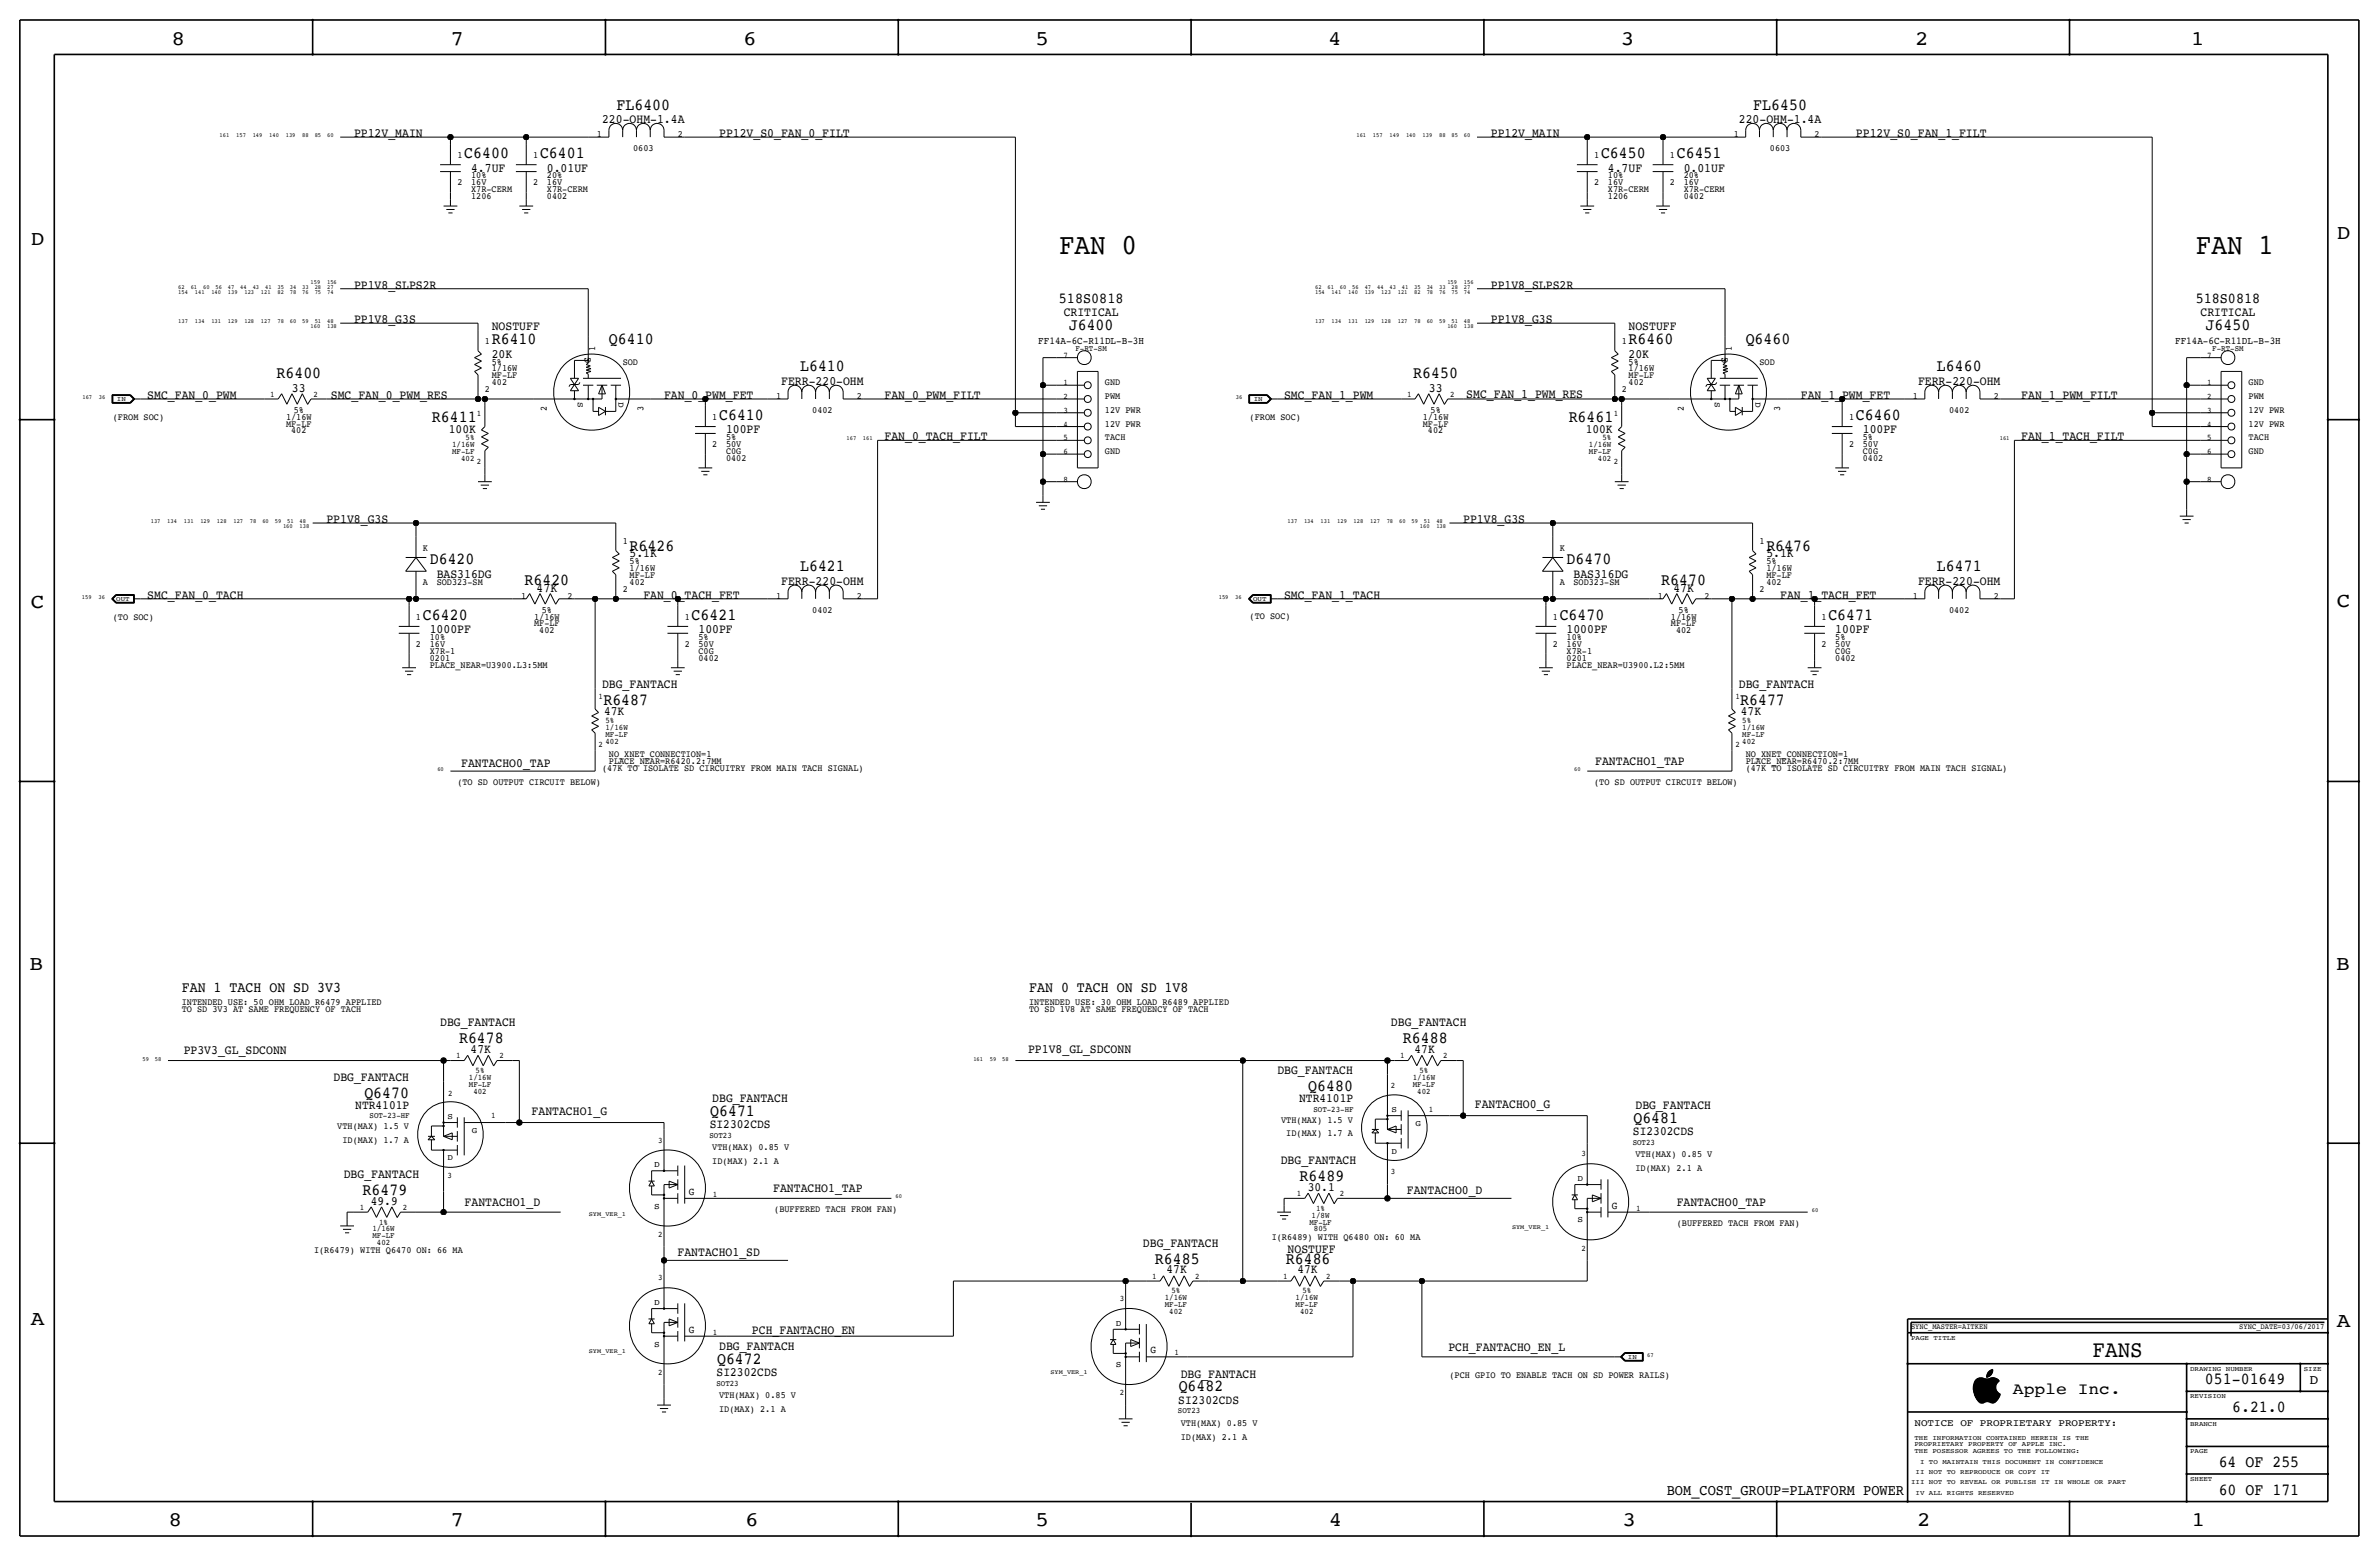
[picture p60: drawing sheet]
<svg xmlns="http://www.w3.org/2000/svg" width="877mm" height="574mm" viewBox="0 0 877 574" stroke-linecap="round" stroke-linejoin="round" font-family="sans-serif">
<defs><g id="words">
<g font-size="10.8">
<text x="390.4" y="93.7">FAN 0</text>
<text x="809.5" y="93.7">FAN 1</text>
</g>
<text font-size="8.6" x="771.5" y="500.1">FANS</text>
<g font-size="7.6">
<text x="63.2" y="16.5">8</text>
<text x="166.1" y="16.5">7</text>
<text x="274" y="16.5">6</text>
<text x="381.7" y="16.5">5</text>
<text x="489.7" y="16.5">4</text>
<text x="597.6" y="16.5">3</text>
<text x="706.1" y="16.5">2</text>
<text x="807.7" y="16.5">1</text>
<text x="861.5" y="88.1">D</text>
<text x="11.4" y="90.4">D</text>
<text x="11.4" y="224.3">C</text>
<text x="861.5" y="223.8">C</text>
<text x="10.8" y="357.6">B</text>
<text x="861.3" y="357.4">B</text>
<text x="11.3" y="488.4">A</text>
<text x="861.5" y="489.2">A</text>
<text x="62.2" y="562.6">8</text>
<text x="166" y="562.6">7</text>
<text x="274.8" y="562.6">6</text>
<text x="381.7" y="562.6">5</text>
<text x="489.9" y="562.6">4</text>
<text x="598.1" y="562.6">3</text>
<text x="706.8" y="562.6">2</text>
<text x="807.9" y="562.6">1</text>
</g>
<g font-size="6.2">
<text x="227.3" y="40.4">FL6400</text>
<text x="646.4" y="40.4">FL6450</text>
<text x="171.1" y="58.2">C6400</text>
<text x="199.1" y="58.2">C6401</text>
<text x="590.2" y="58.2">C6450</text>
<text x="618.2" y="58.2">C6451</text>
<text x="394" y="121.7">J6400</text>
<text x="813.1" y="121.7">J6450</text>
<text x="181.3" y="126.7">R6410</text>
<text x="224.5" y="126.7">Q6410</text>
<text x="600.4" y="126.7">R6460</text>
<text x="643.6" y="126.7">Q6460</text>
<text x="295" y="136.9">L6410</text>
<text x="714.1" y="136.9">L6460</text>
<text x="101.9" y="139.4">R6400</text>
<text x="521" y="139.4">R6450</text>
<text x="159.2" y="155.7">R6411</text>
<text x="265.1" y="154.7">C6410</text>
<text x="578.3" y="155.7">R6461</text>
<text x="684.2" y="154.7">C6460</text>
<text x="232.1" y="202.9">R6426</text>
<text x="651.2" y="202.9">R6476</text>
<text x="158.4" y="208">D6420</text>
<text x="577.5" y="208">D6470</text>
<text x="193.4" y="215.6">R6420</text>
<text x="295" y="210.6">L6421</text>
<text x="612.5" y="215.6">R6470</text>
<text x="714.1" y="210.6">L6471</text>
<text x="155.9" y="228.3">C6420</text>
<text x="255" y="228.3">C6421</text>
<text x="575" y="228.3">C6470</text>
<text x="674.1" y="228.3">C6471</text>
<text x="222.5" y="259.8">R6487</text>
<text x="641.6" y="259.8">R6477</text>
<text x="169.2" y="384.6">R6478</text>
<text x="517.2" y="384.6">R6488</text>
<text x="134.3" y="404.6">Q6470</text>
<text x="482.3" y="402.1">Q6480</text>
<text x="261.8" y="411.2">Q6471</text>
<text x="602.2" y="413.8">Q6481</text>
<text x="479.1" y="435.4">R6489</text>
<text x="133.7" y="440.4">R6479</text>
<text x="425.8" y="465.8">R6485</text>
<text x="474" y="465.8">R6486</text>
<text x="264.4" y="502.7">Q6472</text>
<text x="434.5" y="512.8">Q6482</text>
<text x="812.9" y="510.3">051-01649</text>
<text x="822.9" y="520.4">6.21.0</text>
<text x="818" y="540.8">64 OF 255</text>
<text x="818" y="550.9">60 OF 171</text>
</g>
<text font-size="6" x="742.1" y="513.9">Apple Inc.</text>
<g font-size="5.6">
<text x="390.4" y="111.5">518S0818</text>
<text x="809.5" y="111.5">518S0818</text>
<text x="614.5" y="550.9">BOM_COST_GROUP=PLATFORM POWER</text>
</g>
<g font-size="5.5">
<text x="67" y="365.5">FAN 1 TACH ON SD 3V3</text>
<text x="379.4" y="365.5">FAN 0 TACH ON SD 1V8</text>
</g>
<text font-size="5" x="851.5" y="510.3">D</text>
<g font-size="4.7">
<text x="222" y="45.5">220-OHM-1.4A</text>
<text x="641.1" y="45.5">220-OHM-1.4A</text>
<text x="130.5" y="50.5">PP12V_MAIN</text>
<text x="265.1" y="50.5">PP12V_S0_FAN_0_FILT</text>
<text x="549.6" y="50.5">PP12V_MAIN</text>
<text x="684.2" y="50.5">PP12V_S0_FAN_1_FILT</text>
<text x="173.7" y="63.2">4.7UF</text>
<text x="201.6" y="63.2">0.01UF</text>
<text x="592.8" y="63.2">4.7UF</text>
<text x="620.7" y="63.2">0.01UF</text>
<text x="130.5" y="106.4">PP1V8_SLPS2R</text>
<text x="549.6" y="106.4">PP1V8_SLPS2R</text>
<text x="130.5" y="119.1">PP1V8_G3S</text>
<text x="392.1" y="116.6">CRITICAL</text>
<text x="549.6" y="119.1">PP1V8_G3S</text>
<text x="811.2" y="116.6">CRITICAL</text>
<text x="181.3" y="121.7">NOSTUFF</text>
<text x="600.4" y="121.7">NOSTUFF</text>
<text x="181.3" y="131.8">20K</text>
<text x="600.4" y="131.8">20K</text>
<text x="288" y="142">FERR-220-OHM</text>
<text x="707.1" y="142">FERR-220-OHM</text>
<text x="54.3" y="147.1">SMC_FAN_0_PWM</text>
<text x="107.7" y="144.5">33</text>
<text x="122" y="147">SMC_FAN_0_PWM_RES</text>
<text x="244.8" y="147.1">FAN_0_PWM_FET</text>
<text x="326.1" y="147.1">FAN_0_PWM_FILT</text>
<text x="473.4" y="147.1">SMC_FAN_1_PWM</text>
<text x="526.8" y="144.5">33</text>
<text x="540.6" y="146.7">SMC_FAN_1_PWM_RES</text>
<text x="663.9" y="147.1">FAN_1_PWM_FET</text>
<text x="745.2" y="147.1">FAN_1_PWM_FILT</text>
<text x="165.5" y="159.5">100K</text>
<text x="267.7" y="159.8">100PF</text>
<text x="584.6" y="159.5">100K</text>
<text x="686.8" y="159.8">100PF</text>
<text x="326.1" y="162.3">FAN_0_TACH_FILT</text>
<text x="745.2" y="162.3">FAN_1_TACH_FILT</text>
<text x="120.3" y="192.8">PP1V8_G3S</text>
<text x="539.5" y="192.8">PP1V8_G3S</text>
<text x="232.1" y="205.5">5.1K</text>
<text x="651.2" y="205.5">5.1K</text>
<text x="161" y="213.1">BAS316DG</text>
<text x="288" y="215.6">FERR-220-OHM</text>
<text x="580.1" y="213.1">BAS316DG</text>
<text x="707.1" y="215.6">FERR-220-OHM</text>
<text x="54.3" y="220.7">SMC_FAN_0_TACH</text>
<text x="197.8" y="218.2">47K</text>
<text x="237.2" y="220.7">FAN_0_TACH_FET</text>
<text x="473.4" y="220.7">SMC_FAN_1_TACH</text>
<text x="616.9" y="218.2">47K</text>
<text x="656.3" y="220.7">FAN_1_TACH_FET</text>
<text x="158.4" y="233.4">1000PF</text>
<text x="257.5" y="233.4">100PF</text>
<text x="577.5" y="233.4">1000PF</text>
<text x="676.6" y="233.4">100PF</text>
<text x="221.9" y="253.7">DBG_FANTACH</text>
<text x="641" y="253.7">DBG_FANTACH</text>
<text x="222.7" y="263.7">47K</text>
<text x="641.8" y="263.7">47K</text>
<text x="588.1" y="281.8">FANTACHO1_TAP</text>
<text x="170" y="282.7">FANTACHO0_TAP</text>
<text x="162.3" y="378.2">DBG_FANTACH</text>
<text x="512.8" y="378.2">DBG_FANTACH</text>
<text x="67.7" y="388.5">PP3V3_GL_SDCONN</text>
<text x="173.5" y="388.1">47K</text>
<text x="379" y="388.2">PP1V8_GL_SDCONN</text>
<text x="521.5" y="388.1">47K</text>
<text x="470.9" y="396">DBG_FANTACH</text>
<text x="122.9" y="398.5">DBG_FANTACH</text>
<text x="262.6" y="406.1">DBG_FANTACH</text>
<text x="479" y="406.3">NTR4101P</text>
<text x="131" y="408.9">NTR4101P</text>
<text x="196" y="411">FANTACHO1_G</text>
<text x="543.7" y="408.4">FANTACHO0_G</text>
<text x="602.9" y="408.7">DBG_FANTACH</text>
<text x="261.7" y="415.8">SI2302CDS</text>
<text x="602" y="418.4">SI2302CDS</text>
<text x="472.2" y="429">DBG_FANTACH</text>
<text x="126.7" y="434.1">DBG_FANTACH</text>
<text x="136.7" y="444">49.9</text>
<text x="285" y="439.2">FANTACHO1_TAP</text>
<text x="482.1" y="438.9">30.1</text>
<text x="518.7" y="439.9">FANTACHO0_D</text>
<text x="171.3" y="444.7">FANTACHO1_D</text>
<text x="618.1" y="444.7">FANTACHO0_TAP</text>
<text x="421.4" y="459.5">DBG_FANTACH</text>
<text x="249.8" y="462.8">FANTACHO1_SD</text>
<text x="474.7" y="462">NOSTUFF</text>
<text x="430" y="469.4">47K</text>
<text x="478.3" y="469.4">47K</text>
<text x="277.2" y="491.6">PCH_FANTACHO_EN</text>
<text x="265.1" y="497.6">DBG_FANTACH</text>
<text x="534" y="498">PCH_FANTACHO_EN_L</text>
<text x="264.2" y="507.3">SI2302CDS</text>
<text x="435.3" y="507.7">DBG_FANTACH</text>
<text x="434.4" y="517.4">SI2302CDS</text>
</g>
<g font-size="3.9">
<text x="217.9" y="133.9" transform="rotate(-90 217.9 133.9)">G</text>
<text x="637" y="133.9" transform="rotate(-90 637 133.9)">G</text>
<text x="253.9" y="440.4">G</text>
<text x="594.3" y="445.5">G</text>
<text x="253.9" y="491.2">G</text>
<text x="424.1" y="498.9">G</text>
</g>
<g font-size="3.8">
<text x="382.8" y="126.7">FF14A-6C-R11DL-B-3H</text>
<text x="801.9" y="126.7">FF14A-6C-R11DL-B-3H</text>
</g>
<text font-size="3.7" x="705.8" y="525.5">NOTICE OF PROPRIETARY PROPERTY:</text>
<g font-size="3.5">
<text x="220.1" y="50.5">1</text>
<text x="249.9" y="50.5">2</text>
<text x="639.2" y="50.5">1</text>
<text x="669" y="50.5">2</text>
<text x="168.6" y="58.2">1</text>
<text x="196.5" y="58.2">1</text>
<text x="233.4" y="55.6">0603</text>
<text x="587.7" y="58.2">1</text>
<text x="615.6" y="58.2">1</text>
<text x="652.5" y="55.6">0603</text>
<text x="173.7" y="65.8">10%</text>
<text x="201.6" y="65.8">20%</text>
<text x="592.8" y="65.8">10%</text>
<text x="620.7" y="65.8">20%</text>
<text x="168.6" y="68.3">2</text>
<text x="173.7" y="70.9">X7R-CERM</text>
<text x="173.7" y="68.3">16V</text>
<text x="196.5" y="68.3">2</text>
<text x="201.6" y="70.9">X7R-CERM</text>
<text x="201.6" y="68.3">16V</text>
<text x="587.7" y="68.3">2</text>
<text x="592.8" y="68.3">16V</text>
<text x="592.8" y="70.9">X7R-CERM</text>
<text x="615.6" y="68.3">2</text>
<text x="620.7" y="68.3">16V</text>
<text x="620.7" y="70.9">X7R-CERM</text>
<text x="173.7" y="73.4">1206</text>
<text x="201.6" y="73.4">0402</text>
<text x="592.8" y="73.4">1206</text>
<text x="620.7" y="73.4">0402</text>
<text x="178.8" y="126.7">1</text>
<text x="219.4" y="129.3" transform="rotate(-90 219.4 129.3)">1</text>
<text x="597.9" y="126.7">1</text>
<text x="638.5" y="129.3" transform="rotate(-90 638.5 129.3)">1</text>
<text x="181.3" y="134.4">5%</text>
<text x="181.3" y="136.9">1/16W</text>
<text x="229.6" y="134.4">SOD</text>
<text x="600.4" y="134.4">5%</text>
<text x="600.4" y="136.9">1/16W</text>
<text x="648.7" y="134.4">SOD</text>
<text x="181.3" y="142">402</text>
<text x="181.3" y="139.4">MF-LF</text>
<text x="407.4" y="142">GND</text>
<text x="600.4" y="142">402</text>
<text x="600.4" y="139.4">MF-LF</text>
<text x="829" y="142">GND</text>
<text x="178.8" y="144.5">2</text>
<text x="286.1" y="147.1">1</text>
<text x="315.9" y="147.1">2</text>
<text x="407.4" y="147.1">PWM</text>
<text x="597.9" y="144.5">2</text>
<text x="705.2" y="147.1">1</text>
<text x="735" y="147.1">2</text>
<text x="829" y="147.1">PWM</text>
<text x="41.6" y="154.7">(FROM SOC)</text>
<text x="105.5" y="154.7">1/16W</text>
<text x="108.3" y="152.1">5%</text>
<text x="201.6" y="151.5" transform="rotate(-90 201.6 151.5)">2</text>
<text x="237.2" y="151.5" transform="rotate(-90 237.2 151.5)">3</text>
<text x="262.6" y="154.7">1</text>
<text x="299.4" y="152.1">0402</text>
<text x="407.4" y="152.1">12V PWR</text>
<text x="460.7" y="154.7">(FROM SOC)</text>
<text x="524.6" y="154.7">1/16W</text>
<text x="527.4" y="152.1">5%</text>
<text x="620.7" y="151.5" transform="rotate(-90 620.7 151.5)">2</text>
<text x="656.3" y="151.5" transform="rotate(-90 656.3 151.5)">3</text>
<text x="681.7" y="154.7">1</text>
<text x="718.5" y="152.1">0402</text>
<text x="829" y="152.1">12V PWR</text>
<text x="105.5" y="157.2">MF-LF</text>
<text x="107.4" y="159.8">402</text>
<text x="407.4" y="157.2">12V PWR</text>
<text x="524.6" y="157.2">MF-LF</text>
<text x="526.4" y="159.8">402</text>
<text x="829" y="157.2">12V PWR</text>
<text x="262.6" y="164.8">2</text>
<text x="267.7" y="164.8">50V</text>
<text x="267.7" y="162.3">5%</text>
<text x="267.7" y="167.4">C0G</text>
<text x="407.4" y="162.3">TACH</text>
<text x="407.4" y="167.4">GND</text>
<text x="681.7" y="164.8">2</text>
<text x="686.8" y="167.4">C0G</text>
<text x="686.8" y="162.3">5%</text>
<text x="686.8" y="164.8">50V</text>
<text x="829" y="162.3">TACH</text>
<text x="829" y="167.4">GND</text>
<text x="267.7" y="169.9">0402</text>
<text x="686.8" y="169.9">0402</text>
<text x="155.9" y="202.9">K</text>
<text x="229.6" y="200.4">1</text>
<text x="575" y="202.9">K</text>
<text x="648.7" y="200.4">1</text>
<text x="232.1" y="208">5%</text>
<text x="651.2" y="208">5%</text>
<text x="155.9" y="215.6">A</text>
<text x="161" y="215.6">SOD323-SM</text>
<text x="232.1" y="210.6">1/16W</text>
<text x="232.1" y="213.1">MF-LF</text>
<text x="232.1" y="215.6">402</text>
<text x="575" y="215.6">A</text>
<text x="580.1" y="215.6">SOD323-SM</text>
<text x="651.2" y="210.6">1/16W</text>
<text x="651.2" y="213.1">MF-LF</text>
<text x="651.2" y="215.6">402</text>
<text x="192.1" y="220.7">1</text>
<text x="209.2" y="220.7">2</text>
<text x="229.6" y="218.2">2</text>
<text x="286.1" y="220.7">1</text>
<text x="315.9" y="220.7">2</text>
<text x="611.2" y="220.7">1</text>
<text x="628.3" y="220.7">2</text>
<text x="648.7" y="218.2">2</text>
<text x="705.2" y="220.7">1</text>
<text x="735" y="220.7">2</text>
<text x="199.7" y="225.8">5%</text>
<text x="299.4" y="225.8">0402</text>
<text x="618.8" y="225.8">5%</text>
<text x="718.5" y="225.8">0402</text>
<text x="41.6" y="228.3">(TO SOC)</text>
<text x="153.4" y="228.3">1</text>
<text x="196.9" y="228.3">1/16W</text>
<text x="196.9" y="230.9">MF-LF</text>
<text x="198.8" y="233.4">402</text>
<text x="252.4" y="228.3">1</text>
<text x="460.7" y="228.3">(TO SOC)</text>
<text x="572.5" y="228.3">1</text>
<text x="616" y="228.3">1/16W</text>
<text x="616" y="230.9">MF-LF</text>
<text x="617.9" y="233.4">402</text>
<text x="671.5" y="228.3">1</text>
<text x="153.4" y="238.5">2</text>
<text x="158.4" y="238.5">16V</text>
<text x="158.4" y="236">10%</text>
<text x="252.4" y="238.5">2</text>
<text x="257.5" y="236">5%</text>
<text x="257.5" y="238.5">50V</text>
<text x="572.5" y="238.5">2</text>
<text x="577.5" y="236">10%</text>
<text x="577.5" y="238.5">16V</text>
<text x="671.5" y="238.5">2</text>
<text x="676.6" y="238.5">50V</text>
<text x="676.6" y="236">5%</text>
<text x="158.4" y="243.6">0201</text>
<text x="158.4" y="241">X7R-1</text>
<text x="257.5" y="243.6">0402</text>
<text x="257.5" y="241">C0G</text>
<text x="577.5" y="241">X7R-1</text>
<text x="577.5" y="243.6">0201</text>
<text x="676.6" y="243.6">0402</text>
<text x="676.6" y="241">C0G</text>
<text x="158.4" y="246.1">PLACE_NEAR=U3900.L3:5MM</text>
<text x="577.5" y="246.1">PLACE_NEAR=U3900.L2:5MM</text>
<text x="224.5" y="281.7">PLACE_NEAR=R6420.2:7MM</text>
<text x="224.5" y="279.1">NO_XNET_CONNECTION=1</text>
<text x="643.6" y="281.7">PLACE_NEAR=R6470.2:7MM</text>
<text x="643.6" y="279.1">NO_XNET_CONNECTION=1</text>
<text x="221.9" y="284.2">(47K TO ISOLATE SD CIRCUITRY FROM MAIN TACH SIGNAL)</text>
<text x="643.6" y="284.2">(47K TO ISOLATE SD CIRCUITRY FROM MAIN TACH SIGNAL)</text>
<text x="168.6" y="289.3">(TO SD OUTPUT CIRCUIT BELOW)</text>
<text x="587.7" y="289.3">(TO SD OUTPUT CIRCUIT BELOW)</text>
<text x="67" y="370.6">INTENDED USE: 50 OHM LOAD R6479 APPLIED</text>
<text x="379.4" y="370.6">INTENDED USE: 30 OHM LOAD R6489 APPLIED</text>
<text x="67" y="373.1">TO SD 3V3 AT SAME FREQUENCY OF TACH</text>
<text x="379.4" y="373.1">TO SD 1V8 AT SAME FREQUENCY OF TACH</text>
<text x="472.3" y="413.8">VTH(MAX) 1.5 V</text>
<text x="124.4" y="416.3">VTH(MAX) 1.5 V</text>
<text x="474.2" y="418.8">ID(MAX) 1.7 A</text>
<text x="126.2" y="421.4">ID(MAX) 1.7 A</text>
<text x="262.6" y="423.9">VTH(MAX) 0.85 V</text>
<text x="262.6" y="429">ID(MAX) 2.1 A</text>
<text x="602.9" y="426.5">VTH(MAX) 0.85 V</text>
<text x="602.9" y="431.5">ID(MAX) 2.1 A</text>
<text x="285.4" y="446.8">(BUFFERED TACH FROM FAN)</text>
<text x="618.2" y="451.9">(BUFFERED TACH FROM FAN)</text>
<text x="468.8" y="456.9">I(R6489) WITH Q6480 ON: 60 MA</text>
<text x="115.8" y="462">I(R6479) WITH Q6470 ON: 66 MA</text>
<text x="534.4" y="507.7">(PCH GPIO TO ENABLE TACH ON SD POWER RAILS)</text>
<text x="265.1" y="515.4">VTH(MAX) 0.85 V</text>
<text x="265.1" y="520.4">ID(MAX) 2.1 A</text>
<text x="435.3" y="525.5">VTH(MAX) 0.85 V</text>
<text x="435.3" y="530.6">ID(MAX) 2.1 A</text>
</g>
<g font-size="3.2">
<text x="213.1" y="148.3" transform="rotate(90 213.1 148.3)">S</text>
<text x="228" y="148.3" transform="rotate(90 228 148.3)">D</text>
<text x="632.2" y="148.3" transform="rotate(90 632.2 148.3)">S</text>
<text x="647.1" y="148.3" transform="rotate(90 647.1 148.3)">D</text>
<text x="241.2" y="430.3">D</text>
<text x="581.6" y="435.4">D</text>
<text x="241.2" y="445.5">S</text>
<text x="581.6" y="450.6">S</text>
<text x="241.2" y="481.1">D</text>
<text x="411.4" y="488.7">D</text>
<text x="241.2" y="496.3">S</text>
<text x="411.4" y="503.9">S</text>
</g>
<g font-size="3.1">
<text x="392.1" y="131.8">7</text>
<text x="396.5" y="129.3">F-RT-SM</text>
<text x="813.8" y="131.8">7</text>
<text x="815.6" y="129.3">F-RT-SM</text>
<text x="392.1" y="142">1</text>
<text x="813.8" y="142">1</text>
<text x="99.6" y="146.3">1</text>
<text x="115.5" y="146.3">2</text>
<text x="392.1" y="147.1">2</text>
<text x="518.7" y="146.3">1</text>
<text x="534.6" y="146.3">2</text>
<text x="813.8" y="147.1">2</text>
<text x="175.8" y="153.4">1</text>
<text x="392.1" y="152.1">3</text>
<text x="594.9" y="153.4">1</text>
<text x="813.8" y="152.1">3</text>
<text x="392.1" y="157.2">4</text>
<text x="813.8" y="157.2">4</text>
<text x="166.7" y="164.8">1/16W</text>
<text x="166.7" y="167.4">MF-LF</text>
<text x="171.7" y="162.3">5%</text>
<text x="392.1" y="167.4">6</text>
<text x="392.1" y="162.3">5</text>
<text x="585.8" y="164.8">1/16W</text>
<text x="585.8" y="167.4">MF-LF</text>
<text x="590.8" y="162.3">5%</text>
<text x="813.8" y="167.4">6</text>
<text x="813.8" y="162.3">5</text>
<text x="170" y="169.9">402</text>
<text x="175.8" y="171.2">2</text>
<text x="589.1" y="169.9">402</text>
<text x="594.9" y="171.2">2</text>
<text x="392.1" y="177.5">8</text>
<text x="813.8" y="177.5">8</text>
<text x="220.7" y="257.6">1</text>
<text x="639.8" y="257.6">1</text>
<text x="223.2" y="269">1/16W</text>
<text x="223.2" y="266.4">5%</text>
<text x="642.3" y="269">1/16W</text>
<text x="642.3" y="266.4">5%</text>
<text x="220.7" y="275.3">2</text>
<text x="223.2" y="271.5">MF-LF</text>
<text x="223.2" y="274.1">402</text>
<text x="639.8" y="275.3">2</text>
<text x="642.3" y="271.5">MF-LF</text>
<text x="642.3" y="274.1">402</text>
<text x="168.2" y="390.1">1</text>
<text x="175.3" y="395.5">5%</text>
<text x="184.1" y="390.1">2</text>
<text x="516.2" y="390.1">1</text>
<text x="523.3" y="395.5">5%</text>
<text x="532.1" y="390.1">2</text>
<text x="172.9" y="398">1/16W</text>
<text x="172.9" y="400.6">MF-LF</text>
<text x="512.8" y="401.1">2</text>
<text x="520.8" y="398">1/16W</text>
<text x="520.8" y="400.6">MF-LF</text>
<text x="165.2" y="404">2</text>
<text x="174.5" y="403.1">402</text>
<text x="522.5" y="403.1">402</text>
<text x="136.2" y="412.2">SOT-23-HF</text>
<text x="165" y="412.5">S</text>
<text x="181" y="412.1">1</text>
<text x="484.2" y="409.7">SOT-23-HF</text>
<text x="513" y="410">S</text>
<text x="526.7" y="410">1</text>
<text x="173.9" y="417.6">G</text>
<text x="261.6" y="419.4">SOT23</text>
<text x="521.9" y="415">G</text>
<text x="242.6" y="421.1">3</text>
<text x="513" y="425.2">D</text>
<text x="601.9" y="421.9">SOT23</text>
<text x="165" y="427.7">D</text>
<text x="583" y="426.2">3</text>
<text x="165" y="434.2">3</text>
<text x="512.8" y="432.8">3</text>
<text x="262.8" y="441.2">1</text>
<text x="478.1" y="440.9">1</text>
<text x="494" y="440.9">2</text>
<text x="132.7" y="446">1</text>
<text x="148.5" y="446">2</text>
<text x="483.6" y="448.8">1/8W</text>
<text x="485.2" y="446.3">1%</text>
<text x="603.2" y="446.3">1</text>
<text x="137.3" y="453.9">1/16W</text>
<text x="139.8" y="451.4">1%</text>
<text x="242.6" y="455.9">2</text>
<text x="482.7" y="451.4">MF-LF</text>
<text x="484.4" y="453.9">805</text>
<text x="137.3" y="456.4">MF-LF</text>
<text x="139" y="459">402</text>
<text x="583" y="461">2</text>
<text x="242.6" y="471.9">3</text>
<text x="424.8" y="471.4">1</text>
<text x="440.6" y="471.4">2</text>
<text x="473" y="471.4">1</text>
<text x="488.9" y="471.4">2</text>
<text x="412.8" y="479.6">3</text>
<text x="429.4" y="479.3">1/16W</text>
<text x="431.9" y="476.8">5%</text>
<text x="477.7" y="479.3">1/16W</text>
<text x="480.1" y="476.8">5%</text>
<text x="429.4" y="481.8">MF-LF</text>
<text x="431.1" y="484.4">402</text>
<text x="477.7" y="481.8">MF-LF</text>
<text x="479.3" y="484.4">402</text>
<text x="262.8" y="492">1</text>
<text x="433" y="499.6">1</text>
<text x="242.6" y="506.7">2</text>
<text x="264.1" y="510.8">SOT23</text>
<text x="412.8" y="514.4">2</text>
<text x="434.3" y="521">SOT23</text>
</g>
<g font-size="2.9">
<text x="704.5" y="490">SYNC_MASTER=AITKEN</text>
<text x="825.6" y="490">SYNC_DATE=03/06/2017</text>
</g>
<g font-size="2.5">
<text x="43.1" y="147.8">IN</text>
<text x="462.2" y="147.8">IN</text>
<text x="42.9" y="221.5">OUT</text>
<text x="462" y="221.5">OUT</text>
<text x="704.5" y="493.8">PAGE TITLE</text>
<text x="600.2" y="500.9">IN</text>
<text x="807.4" y="505.2">DRAWING NUMBER</text>
<text x="849.3" y="505.2">SIZE</text>
<text x="807.4" y="515.4">REVISION</text>
<text x="807.4" y="525.5">BRANCH</text>
<text x="705.8" y="533.1">PROPRIETARY PROPERTY OF APPLE INC.</text>
<text x="705.8" y="530.6">THE INFORMATION CONTAINED HEREIN IS THE</text>
<text x="705.8" y="535.7">THE POSESSOR AGREES TO THE FOLLOWING:</text>
<text x="707.8" y="539.5">I TO MAINTAIN THIS DOCUMENT IN CONFIDENCE</text>
<text x="807.4" y="535.7">PAGE</text>
<text x="706.2" y="543.3">II NOT TO REPRODUCE OR COPY IT</text>
<text x="807.4" y="545.8">SHEET</text>
<text x="704.5" y="547.1">III NOT TO REVEAL OR PUBLISH IT IN WHOLE OR PART</text>
<text x="706.2" y="550.9">IV ALL RIGHTS RESERVED</text>
</g>
<g font-size="2.3">
<text x="81" y="50.5">161</text>
<text x="87.1" y="50.5">157</text>
<text x="93.2" y="50.5">149</text>
<text x="99.3" y="50.5">140</text>
<text x="105.4" y="50.5">139</text>
<text x="111.4" y="50.5">88</text>
<text x="116" y="50.5">85</text>
<text x="120.6" y="50.5">60</text>
<text x="500.1" y="50.5">161</text>
<text x="506.2" y="50.5">157</text>
<text x="512.3" y="50.5">149</text>
<text x="518.4" y="50.5">140</text>
<text x="524.5" y="50.5">139</text>
<text x="530.5" y="50.5">88</text>
<text x="535.1" y="50.5">85</text>
<text x="539.7" y="50.5">60</text>
<text x="65.7" y="106.4">62</text>
<text x="70.3" y="106.4">61</text>
<text x="74.9" y="106.4">60</text>
<text x="79.4" y="106.4">56</text>
<text x="84" y="106.4">47</text>
<text x="88.6" y="106.4">44</text>
<text x="93.2" y="106.4">43</text>
<text x="97.7" y="106.4">41</text>
<text x="102.3" y="106.4">35</text>
<text x="106.9" y="106.4">34</text>
<text x="111.5" y="106.4">33</text>
<text x="114.5" y="104.6">159</text>
<text x="116" y="106.4">28</text>
<text x="120.6" y="104.6">156</text>
<text x="120.6" y="106.4">27</text>
<text x="484.8" y="106.4">62</text>
<text x="489.4" y="106.4">61</text>
<text x="494" y="106.4">60</text>
<text x="498.5" y="106.4">56</text>
<text x="503.1" y="106.4">47</text>
<text x="507.7" y="106.4">44</text>
<text x="512.3" y="106.4">43</text>
<text x="516.8" y="106.4">41</text>
<text x="521.4" y="106.4">35</text>
<text x="526" y="106.4">34</text>
<text x="530.6" y="106.4">33</text>
<text x="533.6" y="104.6">159</text>
<text x="535.1" y="106.4">28</text>
<text x="539.7" y="104.6">156</text>
<text x="539.7" y="106.4">27</text>
<text x="65.7" y="108.3">154</text>
<text x="71.8" y="108.3">141</text>
<text x="77.9" y="108.3">140</text>
<text x="84" y="108.3">139</text>
<text x="90.1" y="108.3">123</text>
<text x="96.2" y="108.3">121</text>
<text x="102.3" y="108.3">82</text>
<text x="106.9" y="108.3">78</text>
<text x="111.4" y="108.3">76</text>
<text x="116" y="108.3">75</text>
<text x="120.6" y="108.3">74</text>
<text x="484.8" y="108.3">154</text>
<text x="490.9" y="108.3">141</text>
<text x="497" y="108.3">140</text>
<text x="503.1" y="108.3">139</text>
<text x="509.2" y="108.3">123</text>
<text x="515.3" y="108.3">121</text>
<text x="521.4" y="108.3">82</text>
<text x="526" y="108.3">78</text>
<text x="530.5" y="108.3">76</text>
<text x="535.1" y="108.3">75</text>
<text x="539.7" y="108.3">74</text>
<text x="65.7" y="119.1">137</text>
<text x="71.8" y="119.1">134</text>
<text x="77.9" y="119.1">131</text>
<text x="84" y="119.1">129</text>
<text x="90.1" y="119.1">128</text>
<text x="96.2" y="119.1">127</text>
<text x="102.3" y="119.1">78</text>
<text x="106.9" y="119.1">60</text>
<text x="111.4" y="119.1">59</text>
<text x="116" y="119.1">51</text>
<text x="120.6" y="119.1">48</text>
<text x="484.8" y="119.1">137</text>
<text x="490.9" y="119.1">134</text>
<text x="497" y="119.1">131</text>
<text x="503.1" y="119.1">129</text>
<text x="509.2" y="119.1">128</text>
<text x="515.3" y="119.1">127</text>
<text x="521.4" y="119.1">78</text>
<text x="526" y="119.1">60</text>
<text x="530.5" y="119.1">59</text>
<text x="535.1" y="119.1">51</text>
<text x="539.7" y="119.1">48</text>
<text x="114.5" y="121">160</text>
<text x="120.6" y="121">138</text>
<text x="533.6" y="121">160</text>
<text x="539.7" y="121">138</text>
<text x="30.4" y="147.1">167</text>
<text x="36.5" y="147.1">36</text>
<text x="455.6" y="147.1">36</text>
<text x="312.1" y="162.3">167</text>
<text x="318.2" y="162.3">161</text>
<text x="737.3" y="162.3">161</text>
<text x="55.6" y="192.8">137</text>
<text x="61.7" y="192.8">134</text>
<text x="67.8" y="192.8">131</text>
<text x="73.9" y="192.8">129</text>
<text x="80" y="192.8">128</text>
<text x="86" y="192.8">127</text>
<text x="92.1" y="192.8">78</text>
<text x="96.7" y="192.8">60</text>
<text x="101.3" y="192.8">59</text>
<text x="104.3" y="194.6">160</text>
<text x="105.9" y="192.8">51</text>
<text x="110.4" y="192.8">48</text>
<text x="110.4" y="194.6">138</text>
<text x="474.7" y="192.8">137</text>
<text x="480.8" y="192.8">134</text>
<text x="486.9" y="192.8">131</text>
<text x="493" y="192.8">129</text>
<text x="499" y="192.8">128</text>
<text x="505.1" y="192.8">127</text>
<text x="511.2" y="192.8">78</text>
<text x="515.8" y="192.8">60</text>
<text x="520.4" y="192.8">59</text>
<text x="523.4" y="194.6">160</text>
<text x="525" y="192.8">51</text>
<text x="529.5" y="192.8">48</text>
<text x="529.5" y="194.6">138</text>
<text x="30.2" y="220.7">159</text>
<text x="36.3" y="220.7">36</text>
<text x="449.3" y="220.7">159</text>
<text x="455.4" y="220.7">36</text>
<text x="161.2" y="284.2">60</text>
<text x="580.3" y="284.2">60</text>
<text x="52.5" y="390.9">59</text>
<text x="57.1" y="390.9">58</text>
<text x="358.8" y="390.9">161</text>
<text x="364.9" y="390.9">59</text>
<text x="369.5" y="390.9">58</text>
<text x="330.1" y="441.7">60</text>
<text x="217.1" y="448.1">SYM_VER_1</text>
<text x="668" y="446.8">60</text>
<text x="557.4" y="453.1">SYM_VER_1</text>
<text x="217.1" y="498.9">SYM_VER_1</text>
<text x="607.3" y="500.1">67</text>
<text x="387.3" y="506.5">SYM_VER_1</text>
</g>
</g></defs>
<g fill="none" stroke="#000" stroke-width=".37">
<path d="M125.4 50.5h40.7zM166.1 50.5h27.9zM166.1 50.5v2.6zM166.1 53.1v7.6zM194 50.5v2.6zM194 53.1v7.6zM194 50.5h22.9zM216.9 50.5h7.6zM224.5 48v2.5zM224.5 48a2.54 2.54 0 0 1 2.5-2.5 2.54 2.54 0 0 1 2.6 2.5 2.54 2.54 0 0 1 2.5-2.5 2.54 2.54 0 0 1 2.5 2.5 2.54 2.54 0 0 1 2.6-2.5 2.54 2.54 0 0 1 2.5 2.5 2.54 2.54 0 0 1 2.6-2.5 2.54 2.54 0 0 1 2.5 2.5M229.6 48v2.5zM234.6 48v2.5z"/>
<path d="M239.7 48v2.5zM244.8 48v2.5zM244.8 50.5h7.6zM252.4 50.5h121.9zM374.3 50.5v101.6zM544.5 50.5h40.7zM585.2 50.5h27.9zM585.2 50.5v2.6zM585.2 53.1v7.6zM613.1 50.5h22.9zM613.1 50.5v2.6zM613.1 53.1v7.6z"/>
<path d="M636 50.5h7.6zM643.6 48a2.54 2.54 0 0 1 2.5-2.5 2.54 2.54 0 0 1 2.6 2.5 2.54 2.54 0 0 1 2.5-2.5 2.54 2.54 0 0 1 2.5 2.5 2.54 2.54 0 0 1 2.6-2.5 2.54 2.54 0 0 1 2.5 2.5 2.54 2.54 0 0 1 2.6-2.5 2.54 2.54 0 0 1 2.5 2.5M643.6 48v2.5zM648.7 48v2.5zM653.7 48v2.5zM658.8 48v2.5zM663.9 50.5h7.6zM663.9 48v2.5zM671.5 50.5h121.9zM793.4 50.5v101.6zM162.3 60.7h7.6zM162.3 63.2h7.6z"/>
<path d="M163.5 75.9h5.1zM164.5 77.2h3.1zM165.3 78.5h1.5zM166.1 70.9v2.5zM166.1 73.4v2.5zM166.1 63.2v7.7zM190.2 60.7h7.6zM190.2 63.2h7.6zM191.5 75.9h5zM192.5 77.2h3zM193.2 78.5h1.6zM194 70.9v2.5z"/>
<path d="M194 73.4v2.5zM194 63.2v7.7zM581.4 63.2h7.6zM581.4 60.7h7.6zM582.6 75.9h5.1zM583.6 77.2h3.1zM584.4 78.5h1.5zM585.2 70.9v2.5zM585.2 73.4v2.5zM585.2 63.2v7.7zM609.3 63.2h7.6zM609.3 60.7h7.6z"/>
<path d="M610.6 75.9h5zM611.6 77.2h3zM612.3 78.5h1.6zM613.1 70.9v2.5zM613.1 73.4v2.5zM613.1 63.2v7.7zM125.4 106.4h91.5zM125.4 119.1h50.8zM176.2 119.1v2.6zM216.9 106.4v17.8zM544.5 106.4h91.5zM544.5 119.1h50.8z"/>
<path d="M595.3 119.1v2.6zM636 106.4v17.8zM175 131.8l2.5-1.2zM175 136.9l2.5-1.3zM175 134.4l2.5-1.3zM175 136.9l1.2 1.3zM175 134.4l2.5 1.2zM175 131.8l2.5 1.3zM176.2 129.3l1.3 1.3zM176.2 121.7v7.6zM176.2 138.2v6.3zM207.6 134.9a14.7 14.7 0 0 1 22.1 1.4 14.5 14.5 0 0 1-5.4 21 14.3 14.3 0 0 1-18.6-6 15.1 15.1 0 0 1 1.9-16.4z"/>
<path d="M210.3 139.4h3zM210.3 139.4l3 4.6zM211.8 132.8v6.6zM211.8 132.8h5.1zM213.3 139.4l-3 4.6zM214.9 139.4h14.1zM216.1 134.4l.8-.5zM216.1 135.4l1.5-.5zM216.1 136.4l1.8-.5zM216.1 137.4l1.8-.5zM216.1 134.4l1.5 .5zM216.1 137.4l.8 .5z"/>
<path d="M216.1 135.4l1.8 .5zM216.1 136.4l1.8 .5zM216.9 124.2v9.7zM216.9 137.9v1.5zM384.5 131.8v10.2zM384.5 131.8h5.1zM389.6 131.8h7.6zM397.2 136.9h7.6zM397.2 136.9v35.6zM404.8 136.9v35.6zM594.1 131.8l2.5-1.2zM594.1 136.9l2.5-1.3z"/>
<path d="M594.1 134.4l2.5-1.3zM594.1 136.9l1.2 1.3zM594.1 134.4l2.5 1.2zM594.1 131.8l2.5 1.3zM595.3 129.3l1.3 1.3zM595.3 121.7v7.6zM595.3 138.2v6.3zM626.7 134.9a14.7 14.7 0 0 1 22.1 1.4 14.5 14.5 0 0 1-5.4 21 14.3 14.3 0 0 1-18.6-6 15.1 15.1 0 0 1 1.9-16.4zM629.4 139.4h3zM629.4 139.4l3 4.6zM630.9 132.8h5.1zM630.9 132.8v6.6z"/>
<path d="M632.4 139.4l-3 4.6zM634 139.4h14.1zM635.2 137.4l.8 .5zM635.2 135.4l1.8 .5zM635.2 136.4l1.8 .5zM635.2 134.4l1.5 .5zM635.2 134.4l.8-.5zM635.2 135.4l1.5-.5zM635.2 136.4l1.8-.5zM635.2 137.4l1.8-.5zM636 124.2v9.7zM636 137.9v1.5z"/>
<path d="M806.1 131.8h5.1zM806.1 131.8v10.2zM811.2 131.8h7.6zM818.8 136.9v35.6zM818.8 136.9h7.7zM826.5 136.9v35.6zM41.3 145.5h6.8zM41.3 145.5v3.1zM41.3 148.6h6.8zM41.4 145.6h6.7zM41.4 145.6v2.9zM41.4 148.5h6.7z"/>
<path d="M41.5 145.7h6.5zM41.5 145.7v2.7zM41.5 148.4h6.5zM41.6 145.8v2.5zM41.6 148.3h6.4zM41.6 145.8h6.4zM48 145.8l1.2 1.3zM48 148.4l1.4-1.3zM48 145.7l1.4 1.4zM48.1 145.6l1.4 1.5zM48.1 148.5l1.4-1.4zM48.1 148.6l1.6-1.5z"/>
<path d="M48.1 145.5l1.6 1.6zM49.2 147.1h2.6zM49.2 147.1l-1.2 1.2zM51.8 147.1h45.7zM97.5 147.1h5.1zM103.8 145.1l-1.2 2zM103.8 145.1l2 3.9zM107.6 145.1l2 3.9zM107.6 145.1l-1.8 3.9zM111.5 145.1l-1.9 3.9zM111.5 145.1l1.9 3.9zM114.7 147.1l-1.3 2z"/>
<path d="M114.7 147.1h5.6zM120.3 147.1h55.9zM176.2 147.1h2.6zM176.2 144.5v2.6zM177.5 158.5l1.3-1.3zM177.5 158.5l2.5 1.3zM178.8 147.1h17.7zM178.8 147.1v2.5zM178.8 149.6v7.6zM196.5 147.1h25.4zM210.3 141.7l-.5 .8zM210.3 141.7h3z"/>
<path d="M210.3 144h3zM211.8 144v3.1zM213.8 141l-.5 .7zM214.9 142h3.8zM216.9 142v5.1zM218.6 147.1v4.5zM218.6 151.6h2.1zM220 142h3.9zM220.7 150.1v3.1zM220.7 153.2l2.5-1.6zM220.7 145.2h2.5zM220.7 150.1l2.5 1.5z"/>
<path d="M221.9 142v5.1zM221.9 142l-1.2 3.2zM221.9 142l1.3 3.2zM223.2 151.6h3.8zM223.2 150v3.1zM225.1 142h3.9zM227 142v9.6zM227 147.1h12.7zM239.7 147.1h20.3zM256.2 159.8h7.7zM256.2 157.2h7.7zM260 147.1h22.9z"/>
<path d="M260 147.1v2.5zM260 149.6v7.6zM260 159.8v7.6zM282.9 147.1h7.6zM290.5 144.5a2.54 2.54 0 0 1 2.6-2.5 2.54 2.54 0 0 1 2.5 2.5 2.54 2.54 0 0 1 2.5-2.5 2.54 2.54 0 0 1 2.6 2.5 2.54 2.54 0 0 1 2.5-2.5 2.54 2.54 0 0 1 2.6 2.5 2.54 2.54 0 0 1 2.5-2.5 2.54 2.54 0 0 1 2.5 2.5M290.5 144.5v2.6zM295.6 144.5v2.6zM300.7 144.5v2.6zM305.8 144.5v2.6zM310.8 144.5v2.6zM310.8 147.1h7.7zM318.5 147.1h71.1z"/>
<path d="M374.3 152.1v5.1zM374.3 157.2h15.3zM374.3 152.1h15.3zM384.5 142v25.4zM384.5 142h5.1zM389.6 152.1h10.1zM389.6 157.2h10.1zM389.6 147.1h10.1zM389.6 142h10.1zM460.4 145.5v3.1zM460.4 148.6h6.8zM460.4 145.5h6.8z"/>
<path d="M460.5 145.6v2.9zM460.5 148.5h6.7zM460.5 145.6h6.7zM460.6 145.7v2.7zM460.6 148.4h6.5zM460.6 145.7h6.5zM460.7 145.8h6.4zM460.7 145.8v2.5zM460.7 148.3h6.4zM467.1 145.8l1.2 1.3zM467.1 148.3l1.2-1.2zM467.1 148.4l1.4-1.3z"/>
<path d="M467.1 145.7l1.4 1.4zM467.2 148.5l1.4-1.4zM467.2 145.6l1.4 1.5zM467.2 145.5l1.6 1.6zM467.2 148.6l1.6-1.5zM468.3 147.1h2.6zM470.9 147.1h45.7zM516.6 147.1h5.1zM522.9 145.1l-1.2 2zM522.9 145.1l2 3.9zM526.7 145.1l-1.8 3.9zM526.7 145.1l2 3.9z"/>
<path d="M530.6 145.1l-1.9 3.9zM530.6 145.1l1.9 3.9zM533.8 147.1l-1.3 2zM533.8 147.1h5.6zM539.4 147.1h55.9zM595.3 147.1h2.6zM595.3 144.5v2.6zM596.6 158.5l1.3-1.3zM596.6 158.5l2.5 1.3zM597.9 147.1v2.5zM597.9 149.6v7.6zM597.9 147.1h17.7z"/>
<path d="M615.6 147.1h25.4zM629.4 141.7l-.5 .8zM629.4 141.7h3zM629.4 144h3zM630.9 144v3.1zM632.9 141l-.5 .7zM634 142h3.8zM636 142v5.1zM637.7 147.1v4.5zM637.7 151.6h2.1zM639.1 142h3.9zM639.8 150.1l2.5 1.5z"/>
<path d="M639.8 150.1v3.1zM639.8 153.2l2.5-1.6zM639.8 145.2h2.5zM641 142v5.1zM641 142l-1.2 3.2zM641 142l1.3 3.2zM642.3 150v3.1zM642.3 151.6h3.8zM644.2 142h3.9zM646.1 147.1h12.7zM646.1 142v9.6zM658.8 147.1h20.3z"/>
<path d="M675.3 159.8h7.7zM675.3 157.2h7.7zM679.1 147.1v2.5zM679.1 149.6v7.6zM679.1 159.8v7.6zM679.1 147.1h22.9zM702 147.1h7.6zM709.6 144.5v2.6zM709.6 144.5a2.54 2.54 0 0 1 2.6-2.5 2.54 2.54 0 0 1 2.5 2.5 2.54 2.54 0 0 1 2.5-2.5 2.54 2.54 0 0 1 2.6 2.5 2.54 2.54 0 0 1 2.5-2.5 2.54 2.54 0 0 1 2.6 2.5 2.54 2.54 0 0 1 2.5-2.5 2.54 2.54 0 0 1 2.5 2.5M714.7 144.5v2.6zM719.8 144.5v2.6zM724.9 144.5v2.6z"/>
<path d="M729.9 144.5v2.6zM729.9 147.1h7.7zM737.6 147.1h73.6zM793.4 157.2h17.8zM793.4 152.1h17.8zM793.4 152.1v5.1zM806.1 142h5.1zM806.1 142v25.4zM811.2 152.1h10.2zM811.2 157.2h10.2zM811.2 147.1h10.2zM811.2 142h10.2z"/>
<path d="M176.2 177.5h5.1zM177.2 178.8h3.1zM177.5 163.6l2.5 1.2zM177.5 161l2.5 1.3zM177.5 163.6l2.5-1.3zM177.5 161l2.5-1.2zM178.8 172.5v2.5zM178.8 175v2.5zM178.8 166.1v6.4zM180 164.8l-1.2 1.3zM257.5 172.5h5.1zM258.5 173.7h3.1z"/>
<path d="M259.3 175h1.5zM260 167.4v2.5zM260 169.9v2.6zM323.5 162.3v58.4zM323.5 162.3h66.1zM384.5 167.4v10.1zM384.5 177.5v5.1zM384.5 167.4h5.1zM384.5 177.5h5.1zM389.6 162.3h10.1zM389.6 167.4h10.1zM389.6 177.5h7.6z"/>
<path d="M397.2 172.5h7.6zM595.3 177.5h5.1zM596.3 178.8h3.1zM596.6 163.6l2.5 1.2zM596.6 161l2.5 1.3zM596.6 163.6l2.5-1.3zM596.6 161l2.5-1.2zM597.9 172.5v2.5zM597.9 175v2.5zM597.9 166.1v6.4zM597.9 166.1l1.2-1.3zM676.6 172.5h5.1z"/>
<path d="M677.6 173.7h3.1zM678.4 175h1.5zM679.1 167.4v2.5zM679.1 169.9v2.6zM742.6 162.3h68.6zM742.6 162.3v58.4zM806.1 167.4h5.1zM806.1 177.5h5.1zM806.1 167.4v10.1zM806.1 177.5v10.2zM811.2 162.3h10.2zM811.2 167.4h10.2z"/>
<path d="M811.2 177.5h7.6zM818.8 172.5h7.7zM115.3 192.8h38.1zM153.4 192.8v5.1zM153.4 197.9v7.6zM153.4 192.8h73.6zM178 180.1h1.5zM227 192.8v2.5zM227 195.3v7.6zM382 185.2h5zM383 186.4h3zM383.7 187.7h1.6z"/>
<path d="M384.5 182.6v2.6zM534.4 192.8h38.1zM572.5 192.8v5.1zM572.5 197.9v7.6zM572.5 192.8h73.6zM597.1 180.1h1.5zM646.1 192.8v2.5zM646.1 195.3v7.6zM803.6 190.2h5.1zM804.6 191.5h3.1zM805.4 192.8h1.5zM806.1 187.7v2.5z"/>
<path d="M42.7 219.2h6.8zM42.8 219.3h6.6zM42.8 219.4h6.5zM42.9 219.5h6.3zM49.2 219.5v2.5zM49.3 219.4v2.7zM49.4 219.3v2.9zM49.5 219.2v3.1zM149.6 205.5h7.6zM149.6 210.6h7.6zM153.4 218.2v2.5zM153.4 205.5l-3.8 5.1z"/>
<path d="M153.4 205.5l3.8 5.1zM153.4 210.6v7.6zM195.3 218.8l-1.3 1.9zM195.3 218.8l1.9 3.9zM199.1 218.8l-1.9 3.9zM199.1 218.8l1.9 3.9zM202.9 218.8l-1.9 3.9zM202.9 218.8l1.9 3.9zM225.8 210.6l1.2 1.2zM225.8 208l2.5 1.3zM225.8 205.5l2.5 1.3zM225.8 205.5l2.5-1.3z"/>
<path d="M225.8 210.6l2.5-1.3zM225.8 208l2.5-1.2zM227 202.9l1.3 1.3zM227 218.2v2.5zM227 211.8v6.4zM290.5 218.2a2.54 2.54 0 0 1 2.6-2.5 2.54 2.54 0 0 1 2.5 2.5 2.54 2.54 0 0 1 2.5-2.5 2.54 2.54 0 0 1 2.6 2.5 2.54 2.54 0 0 1 2.5-2.5 2.54 2.54 0 0 1 2.6 2.5 2.54 2.54 0 0 1 2.5-2.5 2.54 2.54 0 0 1 2.5 2.5M290.5 218.2v2.5zM295.6 218.2v2.5zM300.7 218.2v2.5zM305.8 218.2v2.5zM310.8 218.2v2.5zM461.8 219.2h6.8z"/>
<path d="M461.9 219.3h6.6zM461.9 219.4h6.5zM462 219.5h6.3zM468.3 219.5v2.5zM468.4 219.4v2.7zM468.5 219.3v2.9zM468.6 219.2v3.1zM568.7 205.5h7.6zM568.7 210.6h7.6zM572.5 218.2v2.5zM572.5 205.5l-3.8 5.1zM572.5 205.5l3.8 5.1z"/>
<path d="M572.5 210.6v7.6zM614.4 218.8l1.9 3.9zM614.4 218.8l-1.3 1.9zM618.2 218.8l-1.9 3.9zM618.2 218.8l1.9 3.9zM622 218.8l-1.9 3.9zM622 218.8l1.9 3.9zM644.9 205.5l2.5-1.3zM644.9 210.6l2.5-1.3zM644.9 208l2.5-1.2zM644.9 210.6l1.2 1.2zM644.9 208l2.5 1.3z"/>
<path d="M644.9 205.5l2.5 1.3zM646.1 202.9l1.3 1.3zM646.1 218.2v2.5zM646.1 211.8v6.4zM709.6 218.2v2.5zM709.6 218.2a2.54 2.54 0 0 1 2.6-2.5 2.54 2.54 0 0 1 2.5 2.5 2.54 2.54 0 0 1 2.5-2.5 2.54 2.54 0 0 1 2.6 2.5 2.54 2.54 0 0 1 2.5-2.5 2.54 2.54 0 0 1 2.6 2.5 2.54 2.54 0 0 1 2.5-2.5 2.54 2.54 0 0 1 2.5 2.5M714.7 218.2v2.5zM719.8 218.2v2.5zM724.9 218.2v2.5zM729.9 218.2v2.5zM41.1 220.7l1.6 1.6zM41.1 220.7l1.6-1.5z"/>
<path d="M41.3 220.7l1.5-1.4zM41.3 220.7l1.5 1.5zM41.5 220.7l1.3-1.3zM41.5 220.7l1.3 1.4zM41.6 220.7l1.3-1.2zM41.6 220.7l1.3 1.3zM42.7 222.3h6.8zM42.8 222.2h6.6zM42.8 222.1h6.5zM42.9 222h6.3zM49.2 220.7h2.6zM51.8 220.7h99z"/>
<path d="M147 230.9h7.6zM147 233.4h7.6zM150.8 220.7h2.6zM150.8 220.7v2.6zM150.8 223.3v7.6zM150.8 233.4v7.6zM153.4 220.7h35.5zM188.9 220.7h5.1zM206.1 220.7l-1.3 2.1zM206.1 220.7h5.7zM211.8 220.7h7.6zM219.4 220.7h7.6z"/>
<path d="M219.4 220.7v33zM227 220.7h22.9zM246.1 233.4h7.6zM246.1 230.9h7.6zM249.9 220.7h33zM249.9 220.7v2.6zM249.9 223.3v7.6zM249.9 233.4v7.6zM282.9 220.7h7.6zM310.8 220.7h7.7zM318.5 220.7h5zM460.2 220.7l1.6 1.6z"/>
<path d="M460.2 220.7l1.6-1.5zM460.4 220.7l1.5-1.4zM460.4 220.7l1.5 1.5zM460.6 220.7l1.3 1.4zM460.6 220.7l1.3-1.3zM460.7 220.7l1.3 1.3zM460.7 220.7l1.3-1.2zM461.8 222.3h6.8zM461.9 222.2h6.6zM461.9 222.1h6.5zM462 222h6.3zM468.3 220.7h2.6z"/>
<path d="M470.9 220.7h99zM566.1 230.9h7.6zM566.1 233.4h7.6zM569.9 220.7h2.6zM569.9 220.7v2.6zM569.9 223.3v7.6zM569.9 233.4v7.6zM572.5 220.7h35.5zM608 220.7h5.1zM625.2 220.7h5.7zM625.2 220.7l-1.3 2.1zM630.9 220.7h7.6z"/>
<path d="M638.5 220.7h7.6zM638.5 220.7v33zM646.1 220.7h22.9zM665.2 233.4h7.6zM665.2 230.9h7.6zM669 220.7h33zM669 220.7v2.6zM669 223.3v7.6zM669 233.4v7.6zM702 220.7h7.6zM729.9 220.7h7.7zM737.6 220.7h5z"/>
<path d="M148.3 246.1h5.1zM149.3 247.4h3zM150.1 248.7h1.5zM150.8 241v2.6zM150.8 243.6v2.5zM219.4 253.7v7.7zM247.3 246.1h5.1zM248.4 247.4h3zM249.1 248.7h1.5zM249.9 241v2.6zM249.9 243.6v2.5zM567.4 246.1h5.1z"/>
<path d="M568.4 247.4h3zM569.2 248.7h1.5zM569.9 241v2.6zM569.9 243.6v2.5zM638.5 253.7v7.7zM666.4 246.1h5.1zM667.5 247.4h3zM668.2 248.7h1.5zM669 241v2.6zM669 243.6v2.5zM218.1 269l1.3 1.3zM218.1 266.4l2.6 1.3z"/>
<path d="M218.1 263.9l2.6 1.3zM218.1 263.9l2.6-1.3zM218.1 269l2.6-1.3zM218.1 266.4l2.6-1.2zM219.4 276.6v7.6zM219.4 270.3v6.3zM219.4 261.4l1.3 1.2zM637.2 263.9l2.6-1.3zM637.2 269l2.6-1.3zM637.2 266.4l2.6-1.2zM637.2 269l1.3 1.3zM637.2 266.4l2.6 1.3z"/>
<path d="M637.2 263.9l2.6 1.3zM638.5 261.4l1.3 1.2zM638.5 276.6v7.6zM638.5 270.3v6.3zM166.1 284.2h53.3zM585.2 284.2h53.3zM61.9 390.9h101.6zM163.5 390.9h2.6zM163.5 390.9v7.6zM163.5 398.5v20.3zM166.1 390.9h5zM172.4 389l-1.3 1.9z"/>
<path d="M172.4 389l1.9 3.8zM176.2 389l-1.9 3.8zM176.2 389l2 3.8zM180 389l-1.8 3.8zM180 389l2 3.8zM183.2 390.9l-1.2 2zM183.2 390.9h5.7zM188.9 390.9h2.6zM191.5 390.9v22.9zM374.3 390.9h83.9zM458.2 390.9h53.3zM458.2 390.9v81.3z"/>
<path d="M511.5 390.9h2.5zM511.5 390.9v5.1zM511.5 396v20.3zM514 390.9h5.1zM520.4 389l1.9 3.8zM520.4 389l-1.3 1.9zM524.2 389l-1.9 3.8zM524.2 389l1.9 3.8zM528 389l-1.9 3.8zM528 389l1.9 3.8zM531.2 390.9h5.7zM531.2 390.9l-1.3 2z"/>
<path d="M536.9 390.9h2.5zM539.4 390.9v20.3zM157.8 418.8h2.5zM157.8 409a12.2 12.2 0 0 1 20.1 6.8 12 12 0 0 1-15.7 14 12.4 12.4 0 0 1-4.4-20.8zM159.1 418.8l1.2 1.3zM159.1 418.8l-1.3 1.3zM159.1 415v3.8zM159.1 415h4.4zM163.5 418.8h5.1zM163.5 413.8h5.1zM163.5 418.8l3.2-1.2zM163.5 418.8l3.2 1.3z"/>
<path d="M166.7 417.6v2.5zM168.6 416.9v3.9zM168.6 411.8v3.8zM171.1 413.8h15.3zM171.1 411.8v14.1zM186.4 413.8h5.1zM191.5 413.8h53.3zM244.8 413.8v2.5zM244.8 416.3v15.2zM505.8 416.3h2.5zM505.8 417.6h2.5zM505.8 406.5a12.2 12.2 0 0 1 20.1 6.8 12 12 0 0 1-15.7 13.9 12.4 12.4 0 0 1-4.4-20.7z"/>
<path d="M507 416.3l1.3 1.3zM507 416.3l-1.2 1.3zM507 412.5v3.8zM507 412.5h4.5zM507 417.6v3.8zM511.5 411.2h5.1zM511.5 416.3l3.2-1.3zM511.5 416.3l3.2 1.3zM511.5 416.3h5.1zM514.7 415v2.6zM516.6 414.4v3.8zM516.6 409.3v3.8z"/>
<path d="M516.6 419.5v3.8zM519.1 411.2h15.3zM519.1 409.3v14zM534.4 411.2h5zM539.4 411.2h45.8zM585.2 411.2v10.2zM157.8 420.1h2.5zM159.1 423.9h9.5zM159.1 420.1v3.8zM163.5 439.2v7.6zM163.5 423.9v15.3zM168.6 422v3.9z"/>
<path d="M235.6 428.3a14.7 14.7 0 0 1 22.1 1.3 14.5 14.5 0 0 1-5.5 21.1 14.3 14.3 0 0 1-18.6-6.1 15.1 15.1 0 0 1 2-16.3zM239.1 435.4h2.3zM239.2 437.1h2zM240.2 435.4l-1 1.7zM240.2 437.1v3.3zM240.2 435.4l1 1.7zM240.2 431.5v3.9zM240.2 431.5h9.7zM244.8 436.6v22.9zM244.8 436.6h5.1zM246.7 435.4v2.5zM246.7 435.4l3.2 1.2z"/>
<path d="M246.7 437.9l3.2-1.3zM249.9 434.7v3.9zM249.9 429.6v3.8zM249.9 439.8v3.8zM252.4 429.6v14zM482.3 439.8l1.9 3.8zM482.3 439.8l-1.3 1.9zM486.1 439.8l-1.9 3.8zM486.1 439.8l1.9 3.8zM489.9 439.8l-1.9 3.8zM489.9 439.8l1.9 3.8zM507 421.4h9.6z"/>
<path d="M511.5 436.6v5.1zM511.5 421.4v15.2zM575.9 433.3a14.7 14.7 0 0 1 22.1 1.4 14.5 14.5 0 0 1-5.4 21.1 14.3 14.3 0 0 1-18.6-6.1 15.1 15.1 0 0 1 1.9-16.4zM580.6 436.6v3.8zM580.6 436.6h9.6zM585.2 421.4v15.2zM590.2 439.8v3.8zM590.2 434.7v3.8zM592.8 434.7v14zM125.4 451.9h5.1zM126.4 453.1h3.1zM127.2 454.4h1.5z"/>
<path d="M128 446.8h2.5zM128 446.8v2.5zM128 449.3v2.6zM130.5 446.8h5.1zM136.9 444.9l-1.3 1.9zM136.9 444.9l1.9 3.8zM140.7 444.9l-1.9 3.8zM140.7 444.9l1.9 3.8zM144.5 444.9l-1.9 3.8zM144.5 444.9l1.9 3.8zM147.7 446.8l-1.3 2zM147.7 446.8h5.7z"/>
<path d="M153.4 446.8h10.1zM163.5 446.8h43.2zM240.2 440.4h4.6zM244.8 459.5v5.1zM244.8 441.7h5.1zM252.4 441.7h15.3zM267.7 441.7h60.9zM470.9 446.8h5zM471.9 448.1h3zM472.6 449.3h1.6zM473.4 441.7v2.5zM473.4 441.7h2.5z"/>
<path d="M473.4 444.2v2.6zM475.9 441.7h5.1zM493.1 441.7h5.7zM493.1 441.7l-1.3 2zM498.8 441.7h12.7zM511.5 441.7h45.7zM579.4 440.4h2.3zM579.6 442.2h2zM580.6 440.4l-1 1.8zM580.6 442.2v3.3zM580.6 445.5h4.6zM580.6 440.4l1 1.8z"/>
<path d="M585.2 441.7v22.9zM585.2 441.7h5zM585.2 446.8h5zM587 440.4v2.6zM587 440.4l3.2 1.3zM587 443l3.2-1.3zM590.2 444.9v3.8zM592.8 446.8h15.2zM608 446.8h58.4zM235.6 479.1a14.7 14.7 0 0 1 22.1 1.3 14.5 14.5 0 0 1-5.5 21.1 14.3 14.3 0 0 1-18.6-6.1 15.1 15.1 0 0 1 2-16.3zM244.8 464.6v2.5zM244.8 464.6h45.7z"/>
<path d="M244.8 467.1v15.2zM351.5 472.2h63.5zM351.5 472.2v20.3zM415 472.2h7.6zM415 472.2v2.5zM415 474.7v15.3zM422.6 472.2h5.1zM429 470.3l1.9 3.8zM429 470.3l-1.3 1.9zM432.8 470.3l-1.9 3.8zM432.8 470.3l1.9 3.8zM436.6 470.3l-1.9 3.8z"/>
<path d="M436.6 470.3l1.9 3.8zM439.8 472.2h5.7zM439.8 472.2l-1.3 2zM445.5 472.2h12.7zM458.2 472.2h12.7zM470.9 472.2h5zM477.2 470.3l1.9 3.8zM477.2 470.3l-1.3 1.9zM481 470.3l-1.9 3.8zM481 470.3l2 3.8zM484.8 470.3l-1.8 3.8zM484.8 470.3l2 3.8z"/>
<path d="M488 472.2h5.7zM488 472.2l-1.2 2zM493.7 472.2h5.1zM498.8 472.2v27.9zM498.8 472.2h25.4zM524.2 472.2h61zM524.2 472.2v27.9zM585.2 464.6v7.6zM239.1 486.2h2.3zM239.2 487.9h2zM240.2 486.2l-1 1.7zM240.2 487.9v3.3z"/>
<path d="M240.2 491.2h4.6zM240.2 486.2l1 1.7zM240.2 482.3v3.9zM240.2 482.3h9.7zM244.8 487.4v22.9zM244.8 487.4h5.1zM244.8 492.5h5.1zM246.7 486.2v2.5zM246.7 486.2l3.2 1.2zM246.7 488.7l3.2-1.3zM249.9 485.5v3.9zM249.9 480.4v3.8z"/>
<path d="M249.9 490.6v3.8zM252.4 480.4v14zM252.4 492.5h15.3zM267.7 492.5h83.8zM405.7 486.7a14.7 14.7 0 0 1 22.1 1.4 14.5 14.5 0 0 1-5.4 21 14.3 14.3 0 0 1-18.6-6 15.1 15.1 0 0 1 1.9-16.4zM409.2 493.8h2.3zM409.4 495.6h2zM410.4 493.8l-1 1.8zM410.4 495.6v3.3zM410.4 498.9h4.6zM410.4 493.8l1 1.8zM410.4 490v3.8z"/>
<path d="M410.4 490h9.7zM415 495h5.1zM415 495v22.9zM416.9 493.8v2.5zM416.9 493.8l3.2 1.2zM416.9 496.3l3.2-1.3zM420.1 493.1v3.9zM420.1 488v3.8zM420.1 498.2v3.9zM422.6 488v14.1zM599 498.6h6.8zM599 498.7h6.7z"/>
<path d="M599.1 498.8l-1.4 1.3zM599.1 498.8h6.5zM599.1 498.9h6.4zM605.5 498.9v2.5zM605.6 498.8v2.7zM605.7 498.7v2.9zM605.8 498.6v3.1zM242.3 517.9h5zM243.3 519.2h3zM244.8 510.3v5.1zM244.8 515.4v2.5zM415 500.1h5.1z"/>
<path d="M415 517.9v2.5zM422.6 500.1h15.2zM437.8 500.1h61zM524.2 500.1h71.1zM595.3 500.1h2.6zM597.4 500.1l1.6-1.5zM597.4 500.1l1.6 1.6zM597.6 500.1l1.4-1.4zM597.6 500.1l1.4 1.5zM597.7 500.1l1.4 1.4zM597.9 500.1l1.2-1.2zM597.9 500.1l1.2 1.3z"/>
<path d="M599 501.7h6.8zM599 501.6h6.7zM599.1 501.5h6.5zM599.1 501.4h6.4zM727.5 512.2h8.4zM727.5 512.3h8.4zM727.5 512.4h8.5zM727.5 511.2h8.2zM727.5 511.3h8.2zM727.5 511.5h8.2zM727.5 511.4h8.2zM727.5 512h8.3z"/>
<path d="M727.5 512.1h8.3zM727.5 511.7h8.3zM727.5 511.8h8.3zM727.5 511.6h8.3zM727.5 511.9h8.3zM727.5 511.1h8.3zM727.6 512.8h8.6zM727.6 510.8h8.2zM727.6 511h8.2zM727.6 510.9h8.2zM727.6 510.7h8.2zM727.6 512.5h8.4z"/>
<path d="M727.6 512.6h8.4zM727.6 512.7h8.5zM727.6 512.9h8.6zM727.6 510.6h8.3zM727.6 510.5h8.3zM727.6 513h8.7zM727.6 513.1h8.8zM727.7 513.2h8.8zM727.7 510.2h8.3zM727.7 510.4h8.2zM727.7 510.3h8.3zM727.7 513.4h9.1z"/>
<path d="M727.7 513.3h9zM727.7 510.1h8.3zM727.8 509.9h8.4zM727.8 513.5h9.1zM727.8 510h8.3zM727.8 513.6h9.2zM727.8 513.8h9.6zM727.8 509.8h8.5zM727.8 513.7h9.4zM727.9 513.9h9.5zM727.9 509.7h8.4zM727.9 509.6h8.5z"/>
<path d="M727.9 514.1h9.5zM727.9 514h9.5zM728 514.2h9.4zM728 509.5h8.5zM728 509.4h8.6zM728 509.3h8.7zM728 514.4h9.3zM728.1 509.2h8.8zM728.1 514.5h9.2zM728.1 514.6h9.1zM728.1 509.1h8.9zM728.2 514.7h9z"/>
<path d="M728.2 509h8.8zM728.2 514.8h9zM728.3 514.9h8.8zM728.3 508.9h8.7zM728.3 515h8.8zM728.3 508.8h8.6zM728.3 515.1h8.7zM728.4 508.7h8.4zM728.4 515.2h8.6zM728.5 515.3h8.4zM728.5 515.4h8.4zM728.5 508.6h8.2z"/>
<path d="M728.6 515.5h8.2zM728.6 508.5h7.9zM728.7 515.6h8zM728.7 515.7h8zM728.7 508.4h7.7zM728.8 515.8h7.7zM728.9 515.9h7.6zM728.9 508.3h3.1zM728.9 516h7.5zM729 508.2h2.6zM729 516.1h7.3zM729.1 516.2h7.1z"/>
<path d="M729.2 516.3h6.9zM729.2 508.1a4.7 4.7 0 0 0-1.2 6.3l1.8 2.6 .8 .2 1-.3M729.3 508.1h2.1zM729.3 516.4h6.7zM729.4 516.5h6.5zM729.5 516.6h6.3zM729.6 516.7h2.5zM729.6 507.9h1.4zM729.7 516.8h2.1zM729.8 516.9h1.9zM729.9 517h1.6zM730.2 517.1h1z"/>
<path d="M732.4 507.5h.6zM732.4 507.6h.4zM732.4 507.4h.8zM732.4 507.3h1zM732.4 507.1h1.3zM732.4 507h1.4zM732.4 507.2h1.2zM732.5 506.9h1.4zM732.5 506.8h1.5zM732.5 506.6h1.7zM732.5 506.7h1.6zM732.6 506.5h1.7z"/>
<path d="M732.6 506.4h1.7zM732.7 506.3h1.7zM732.7 506.2h1.7zM732.8 506.1h1.7zM732.8 506h1.7zM732.9 505.9h1.6zM733 505.8h1.6zM733.1 505.7h1.5zM733.1 508.3h3.1zM733.2 505.6h1.4zM733.2 516.7h2.5zM733.3 505.5h1.4z"/>
<path d="M733.4 508.2h2.6zM733.4 505.4h1.3zM733.6 505.3h1.1zM733.6 516.8h2zM733.6 508.1a2.99 2.99 0 0 1 3.5 1 2.71 2.71 0 0 0-1.3 2.5 2.71 2.71 0 0 0 1.7 2.3 3.5 3.5 0 0 1-3.1 3.2l-1.6-.4-1.1 .2M733.7 508.1h2.1zM733.7 508.1l-1.3 .2-1.9-.4-1.3 .2M733.7 505.2h1zM733.8 516.9h1.7zM733.9 505.1h.8zM733.9 507.9h1.6zM734 517h1.3z"/>
<path d="M734.1 505h.6zM734.3 507.8h.8zM734.3 504.9h.4zM734.3 517.1h.7zM734.7 504.7a2.81 2.81 0 0 0-2.3 3 2.71 2.71 0 0 0 2.3-2.9M244 520.4h1.6zM412.4 523h5.1zM413.5 524.3h3zM414.2 525.5h1.5zM415 520.4v2.6z"/>
<circle cx="399.7" cy="131.8" r="2.56"/>
<circle cx="821.4" cy="131.8" r="2.56"/>
<circle cx="401" cy="157.2" r="1.28"/>
<circle cx="401" cy="142" r="1.28"/>
<circle cx="401" cy="152.2" r="1.28"/>
<circle cx="401" cy="147.1" r="1.28"/>
<circle cx="822.6" cy="142" r="1.28"/>
<circle cx="822.6" cy="147.1" r="1.28"/>
<circle cx="822.6" cy="157.2" r="1.28"/>
<circle cx="822.6" cy="152.2" r="1.28"/>
<circle cx="399.7" cy="177.6" r="2.56"/>
<circle cx="401" cy="162.3" r="1.28"/>
<circle cx="401" cy="167.4" r="1.28"/>
<circle cx="821.4" cy="177.6" r="2.56"/>
<circle cx="822.6" cy="162.3" r="1.28"/>
<circle cx="822.6" cy="167.4" r="1.28"/>
</g>
<g fill="none" stroke="#000" stroke-width=".6" stroke-linecap="butt">
<path d="M7.3 7.4v558.8zM7.3 7.4h862.3zM115.3 7.4v12.7zM223.2 7.4v12.7zM331.2 7.4v12.7zM439.1 7.4v12.7zM547.1 7.4v12.7zM655 7.4v12.7zM763 7.4v12.7zM869.6 7.4v558.8zM20 20.1v533.4zM20 20.1h838.2z"/>
<path d="M858.2 20.1v533.4zM7.3 154.7h12.7zM858.2 154.7h11.4zM7.3 288h12.7zM858.2 288h11.4zM7.3 421.4h12.7zM858.2 421.4h11.4zM703.3 486.2h154.9zM703.3 486.2v5zM703.3 491.2v62.3zM703.3 491.2h154.9zM704.5 487.4h152.4z"/>
<path d="M704.5 487.4v5.1zM703.3 502.7h154.9zM806.1 502.7v50.8zM806.1 512.8h52.1zM848.1 502.7v10.1zM703.3 520.4h102.8zM806.1 533.1h52.1zM806.1 523h52.1zM20 553.5h838.2zM115.3 553.5v12.7zM223.2 553.5v12.7zM331.2 553.5v12.7z"/>
<path d="M439.1 554v12.2zM547.1 553.5v12.7zM655 553.5v12.7zM763 553.5v12.7zM806.1 543.3h52.1zM7.3 566.2h862.3z"/>
</g>
<g fill="#000" stroke="#000" stroke-width=".37">
<path d="M115.1 7.2h.4v.3h-.4zM115.1 19.9h.4v.3h-.4zM223 7.2h.4v.3h-.4zM223 19.9h.4v.3h-.4zM331 19.9h.4v.3h-.4zM331 7.2h.4v.3h-.4zM438.9 7.2h.4v.3h-.4zM438.9 19.9h.4v.3h-.4zM546.9 7.2h.4v.3h-.4zM546.9 19.9h.4v.3h-.4zM654.8 19.9h.4v.3h-.4zM654.8 7.2h.4v.3h-.4z"/>
<path d="M762.8 19.9h.4v.3h-.4zM762.8 7.2h.4v.3h-.4zM216.7 132.7h.4v.3h-.4zM635.8 132.7h.4v.3h-.4zM7.1 154.5h.4v.4h-.4zM19.8 154.5h.4v.4h-.4zM211.6 146.9h.4v.3h-.4zM216.7 146.9h.4v.3h-.4zM218.5 146.9h.3v.3h-.3zM226.8 146.9h.4v.3h-.4zM630.7 146.9h.4v.3h-.4zM635.8 146.9h.4v.3h-.4z"/>
<path d="M637.6 146.9h.3v.3h-.3zM645.9 146.9h.4v.3h-.4zM858 154.5h.4v.4h-.4zM869.5 154.5h.3v.4h-.3zM7.1 287.9h.4v.3h-.4zM19.8 287.9h.4v.3h-.4zM858 287.9h.4v.3h-.4zM869.5 287.9h.3v.3h-.3zM163.3 413.6h.4v.3h-.4zM163.3 414.9h.4v.3h-.4zM511.3 411.1h.4v.3h-.4zM511.3 412.3h.4v.4h-.4z"/>
<path d="M7.1 421.2h.4v.4h-.4zM19.8 421.2h.4v.4h-.4zM163.3 423.8h.4v.3h-.4zM244.6 431.4h.4v.3h-.4zM511.3 421.2h.4v.4h-.4zM585 436.5h.4v.3h-.4zM858 421.2h.4v.4h-.4zM869.5 421.2h.3v.4h-.3zM244.6 440.3h.4v.3h-.4zM244.6 441.5h.4v.4h-.4zM585 445.3h.4v.4h-.4zM585 446.6h.4v.4h-.4z"/>
<path d="M244.6 482.2h.4v.3h-.4zM244.6 491.1h.4v.3h-.4zM244.6 492.3h.4v.4h-.4zM414.8 489.8h.4v.3h-.4zM414.8 498.7h.4v.3h-.4zM414.8 500h.4v.3h-.4zM858 491.1h.4v.3h-.4zM703.1 502.5h.4v.3h-.4zM806 502.5h.3v.3h-.3zM806 512.7h.3v.3h-.3zM847.9 512.7h.3v.3h-.3zM847.9 502.5h.3v.3h-.3z"/>
<path d="M858 502.5h.4v.3h-.4zM858 512.7h.4v.3h-.4zM806 520.3h.3v.3h-.3zM806 522.8h.3v.4h-.3zM806 533h.3v.3h-.3zM858 522.8h.4v.4h-.4zM858 533h.4v.3h-.4zM115.1 553.3h.4v.3h-.4zM223 553.3h.4v.3h-.4zM331 553.3h.4v.3h-.4zM546.9 553.3h.4v.3h-.4zM654.8 553.3h.4v.3h-.4z"/>
<path d="M703.1 553.3h.4v.3h-.4zM762.8 553.3h.4v.3h-.4zM806 543.1h.3v.4h-.3zM806 553.3h.3v.3h-.3zM858 543.1h.4v.4h-.4zM115.1 566h.4v.3h-.4zM223 566h.4v.3h-.4zM331 566h.4v.3h-.4zM438.9 566h.4v.3h-.4zM546.9 566h.4v.3h-.4zM654.8 566h.4v.3h-.4z"/>
<circle cx="166.1" cy="50.5" r="1.02"/>
<circle cx="194" cy="50.5" r="1.02"/>
<circle cx="585.2" cy="50.5" r="1.02"/>
<circle cx="613.1" cy="50.5" r="1.02"/>
<circle cx="176.2" cy="147.1" r="1.02"/>
<circle cx="178.8" cy="147.1" r="1.02"/>
<circle cx="260" cy="147.1" r="1.02"/>
<circle cx="374.3" cy="152.1" r="1.02"/>
<circle cx="384.5" cy="142" r="1.02"/>
<circle cx="595.3" cy="147.1" r="1.02"/>
<circle cx="597.9" cy="147.1" r="1.02"/>
<circle cx="679.1" cy="147.1" r="1.02"/>
<circle cx="793.4" cy="152.1" r="1.02"/>
<circle cx="806.1" cy="142" r="1.02"/>
<circle cx="384.5" cy="177.5" r="1.02"/>
<circle cx="384.5" cy="167.4" r="1.02"/>
<circle cx="806.1" cy="177.5" r="1.02"/>
<circle cx="806.1" cy="167.4" r="1.02"/>
<circle cx="153.4" cy="192.8" r="1.02"/>
<circle cx="572.5" cy="192.8" r="1.02"/>
<circle cx="150.8" cy="220.7" r="1.02"/>
<circle cx="153.4" cy="220.7" r="1.02"/>
<circle cx="219.4" cy="220.7" r="1.02"/>
<circle cx="227" cy="220.7" r="1.02"/>
<circle cx="249.9" cy="220.7" r="1.02"/>
<circle cx="569.9" cy="220.7" r="1.02"/>
<circle cx="572.5" cy="220.7" r="1.02"/>
<circle cx="638.5" cy="220.7" r="1.02"/>
<circle cx="646.1" cy="220.7" r="1.02"/>
<circle cx="669" cy="220.7" r="1.02"/>
<circle cx="163.5" cy="390.9" r="1.02"/>
<circle cx="458.2" cy="390.9" r="1.02"/>
<circle cx="511.5" cy="390.9" r="1.02"/>
<circle cx="191.5" cy="413.8" r="1.02"/>
<circle cx="539.4" cy="411.2" r="1.02"/>
<circle cx="163.5" cy="446.8" r="1.02"/>
<circle cx="511.5" cy="441.7" r="1.02"/>
<circle cx="244.8" cy="464.6" r="1.02"/>
<circle cx="415" cy="472.2" r="1.02"/>
<circle cx="458.2" cy="472.2" r="1.02"/>
<circle cx="498.8" cy="472.2" r="1.02"/>
<circle cx="524.2" cy="472.2" r="1.02"/>
</g>
<use href="#words"/>
</svg>
